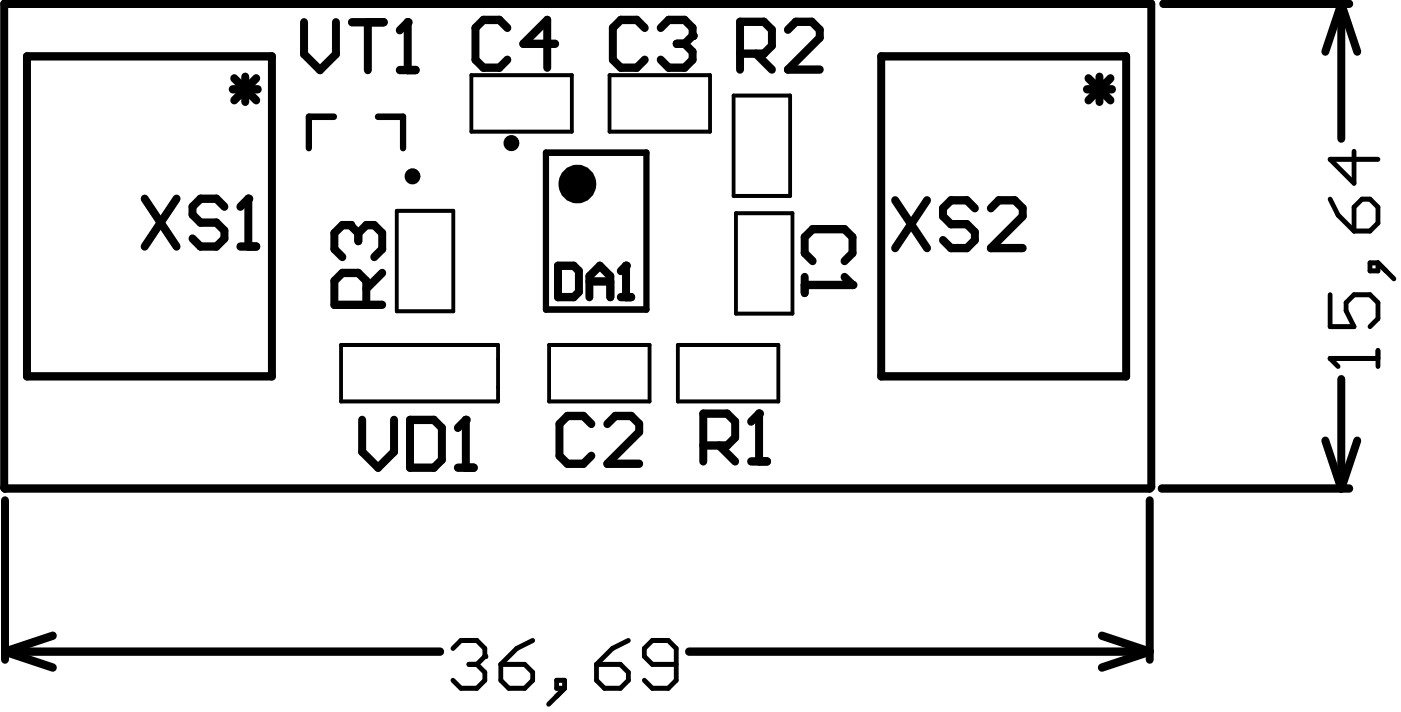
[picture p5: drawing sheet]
<svg xmlns="http://www.w3.org/2000/svg" width="149mm" height="75mm" viewBox="0 0 149 75" stroke-linecap="round" stroke-linejoin="round" font-family="sans-serif">
<g fill="none" stroke="#000" stroke-width=".87">
<path d="M.4 .4h121.6v51.2l-.1 .2h-121.4l-.1-.1zM2.9 6h25.9v33.9h-25.9zM24.7 9.5h2.6M24.8 8.3l2.4 2.3M26 8.1v2.7M27.2 8.3l-2.4 2.3M32.2 2.4v3.3l1.7 1.7 1.7-1.7v-3.3M37.3 2.4h3.4M39 2.4v5M42.4 7.4h1.7M42.4 3.2l.8-.8v5M53.8 3l-.9-.9h-1.7l-.8 .9v3.3l.8 .9h1.7l.9-.9"/>
<path d="M58.9 4.6h-3.4l2.5-2.5v5.1M68.3 3l-.8-.9h-1.7l-.8 .9v3.3l.8 .9h1.7l.8-.9M70 3l.9-.9h1.7l.8 .9v.8l-.8 .8M71.7 4.6h.9M72.6 4.6l.8 .9v.8l-.8 .9h-1.7l-.9-.9M78.5 5.7h2.5l.8-.9v-1.6l-.8-.9h-2.5v5.1M80.1 5.7l1.7 1.7M83.5 3.2l.9-.9h1.7l.8 .9v.8l-3.4 3.4h3.4M93.4 6h26v33.9h-26zM115.2 9.5h2.7M115.4 8.3l2.3 2.3M116.6 8.1v2.7"/>
<path d="M117.7 8.3l-2.3 2.3M123.3 .4h19.7M142.2 .4v14.3M142.2 .4l1.7 5.1M142.2 .4l-1.7 5.1M15.3 21.1l3.4 5M18.7 21.1l-3.4 5M23.8 21.9l-.9-.8h-1.6l-.9 .8v.9l.9 .8h1.6l.9 .9v.8l-.9 .8h-1.6l-.9-.8M25.5 26.1h1.7M25.5 21.9l.8-.8v5M38 24.7l-.9-.8h-.8l-.9 .8v1.7l.9 .9M38 24.7l.8-.8h.9l.8 .8v1.7l-.8 .9"/>
<path d="M38 24.7v.9M38.8 32.3v-2.5l-.8-.9h-1.7l-.9 .9v2.5h5.1M40.5 28.9l-1.7 1.7M59.2 28.2h1.6l.6 .5v2.3l-.6 .5h-1.6zM62.5 31.5v-2.2l1.1-1.1 1.1 1.1v2.2M62.5 29.8h2.2M65.8 31.5h1.1M65.8 28.7l.6-.5v3.3M85.3 29.4v1.7M86.1 27.7l-.8-.9v-1.7l.8-.8h3.4l.9 .8v1.7l-.9 .9M89.5 29.4l.9 .8h-5.1M94.9 21.2l3.4 5.1"/>
<path d="M98.3 21.2l-3.4 5.1M103.3 22.1l-.8-.9h-1.7l-.8 .9v.8l.8 .9h1.7l.8 .8v.9l-.8 .8h-1.7l-.8-.8M105 22.1l.9-.9h1.7l.8 .9v.8l-3.4 3.4h3.4M.5 53.1v16.8M38.4 44.5v3.4l1.7 1.7 1.7-1.7v-3.4M43.5 44.5h2.5l.8 .9v3.3l-.8 .9h-2.5zM48.5 49.6h1.7M48.5 45.4l.9-.9v5.1M62.7 45l-.9-.9h-1.6l-.9 .9v3.3l.9 .9h1.6l.9-.9M64.4 45l.8-.9h1.7l.9 .9v.8l-3.4 3.4h3.4M74.6 47.2h2.5l.8-.8v-1.7l-.8-.8h-2.5v5M76.2 47.2l1.7 1.7"/>
<path d="M79.6 44.7l.9-.8v5M79.6 48.9h1.7M121.9 53.1v16.8M123.1 51.8h19.9M140.5 46.7l1.7 5.1M142.2 40.2v11.6M143.9 46.7l-1.7 5.1M.5 69.1l5.1 1.7M.5 69.1h46.2M5.6 67.4l-5.1 1.7M73 69.1h48.9M116.8 67.4l5.1 1.7"/>
<path d="M121.9 69.1l-5.1 1.7"/>
</g>
<g fill="none" stroke="#000" stroke-width=".52">
<path d="M143.5 16v3.4l-2.5-2.5h5.1M141 31.3v3.3h2.5l-.8-1.7v-.8l.8-.8h1.7l.9 .8v1.7l-.9 .8M141 21.1l.9 1.7 1.6 1.7M143.5 22l.9-.9h.8l.9 .9v1.7l-.9 .8h-1.7zM145.2 27.9h.9v.8h-.9zM146.1 37.2v1.7M146.1 38h-5.1l.9 .9M146.1 27.9l1.7 1.7M48 68.8l.9-.9h1.7l.8 .9v.8l-.8 .8M49.7 70.4h.9M50.6 70.4l.8 .9v.8l-.8 .9h-1.7l-.9-.9M53.1 70.4h2.5l.9 .9v.8l-.9 .9h-1.7l-.8-.9z"/>
<path d="M56.5 67.9l-1.7 .9-1.7 1.6M59 72.1h.9v.9h-.9zM59.9 73l-1.7 1.7M63.2 70.4h2.6l.8 .9v.8l-.8 .9h-1.7l-.9-.9zM66.6 67.9l-1.7 .9-1.7 1.6M71.7 70.4h-2.5l-.9-.8v-.8l.9-.9h1.6l.9 .9v3.3l-.9 .9h-1.6l-.9-.9"/>
</g>
<g fill="#000">
<circle cx="43.2" cy="2.4" r=".43"/>
<circle cx="73.4" cy="3.8" r=".43"/>
<circle cx="26.3" cy="21.1" r=".43"/>
<circle cx="37.1" cy="23.9" r=".43"/>
<circle cx="66.4" cy="28.2" r=".43"/>
<circle cx="90.4" cy="30.2" r=".43"/>
<circle cx="141" cy="38" r=".26"/>
<circle cx="49.4" cy="44.5" r=".43"/>
<circle cx="80.5" cy="43.9" r=".43"/>
<circle cx="51.4" cy="69.6" r=".26"/>
</g>
<path d="M35.4 12.4h-2.7v3.3M40.1 12.4h2.6v3.3M57.9 16.2h10.6v16.6h-10.6z" fill="none" stroke="#000" stroke-width=".68"/>
<path d="M50 8h10.6v6h-10.6zM64.6 8h10.7v6h-10.7zM77.8 10.1h6v10.7h-6zM36.2 36.6h16.6v6h-16.6zM42.1 22.4h6v10.6h-6zM58.2 36.6h10.7v6h-10.7zM71.9 36.6h10.6v6h-10.6zM78 22.6h6v10.7h-6z" fill="none" stroke="#000" stroke-width=".42"/>
<g fill="none" stroke="#000" stroke-width=".85">
<circle cx="43.7" cy="18.7" r=".42"/>
<circle cx="54.2" cy="15.2" r=".42"/>
</g>
<circle cx="61.2" cy="19.5" r="1" fill="none" stroke="#000" stroke-width="2"/>
</svg>
